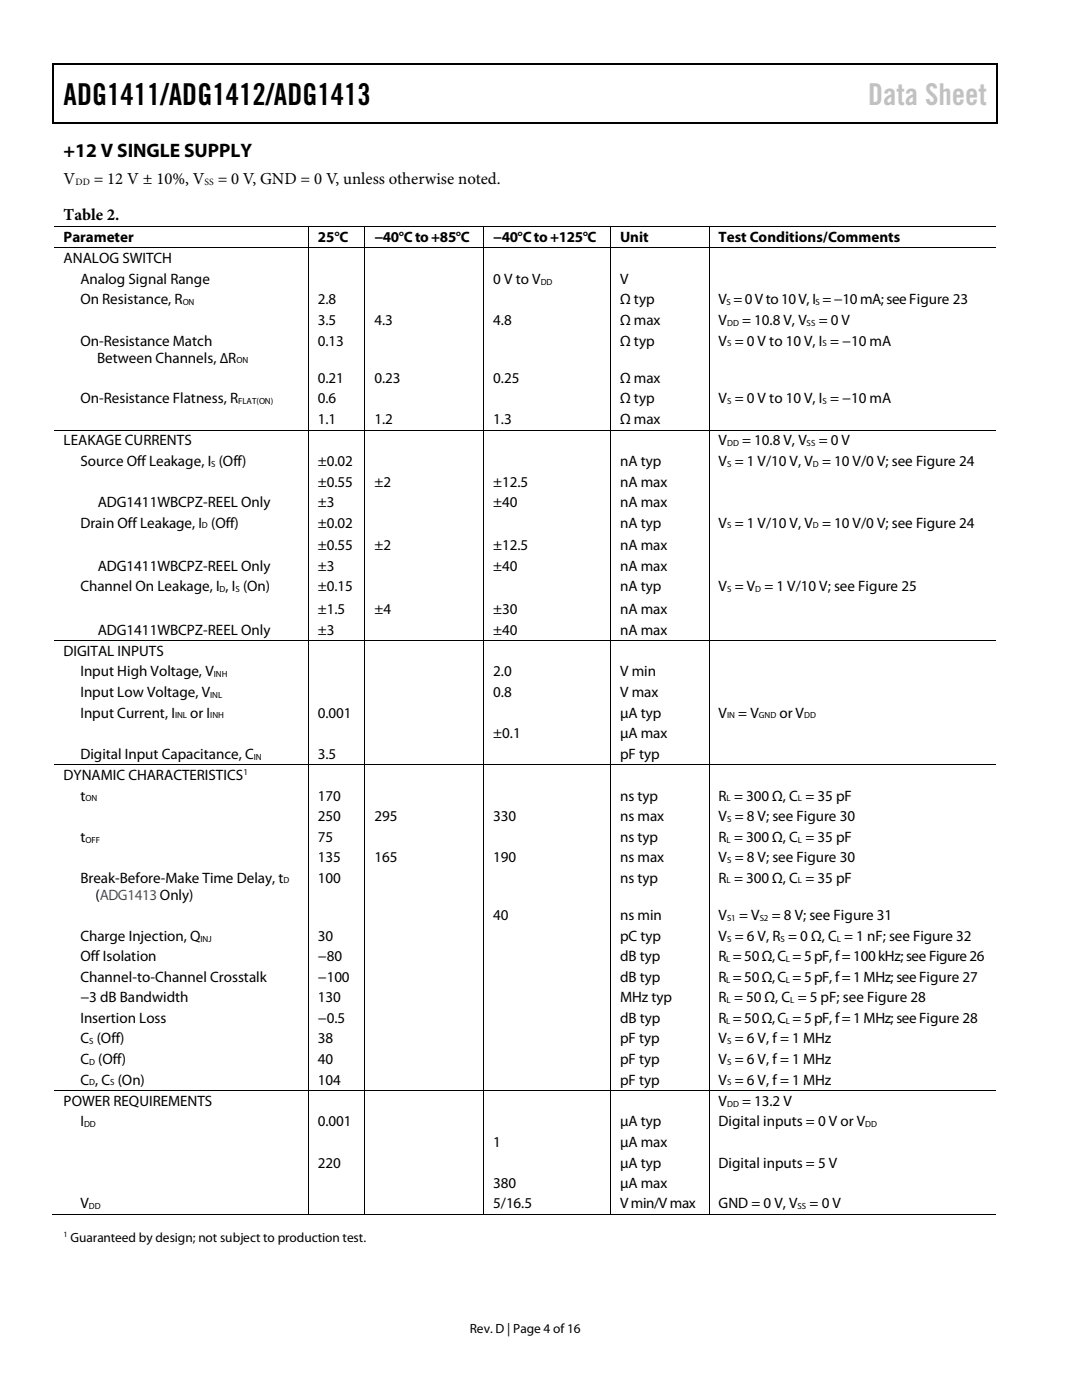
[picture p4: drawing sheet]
<svg xmlns="http://www.w3.org/2000/svg" width="216mm" height="279mm" viewBox="0 0 216 279" stroke-linecap="round" stroke-linejoin="round" font-family="sans-serif">
<defs><g id="words">
<text font-size="6" x="12.7" y="20.9">ADG1411/ADG1412/ADG1413</text>
<text font-size="6" fill="#c1c1c1" x="173.2" y="20.9">Data Sheet</text>
<text font-size="3.9" x="12.7" y="31.3">+12 V SINGLE SUPPLY</text>
<g font-size="3.3">
<text x="12.7" y="36.8">V</text>
<text x="18.7" y="36.8">= 12 V ± 10%, V</text>
<text x="43.4" y="36.8">= 0 V, GND = 0 V, unless otherwise noted.</text>
<text x="12.7" y="43.9">Table 2.</text>
</g>
<g font-size="3">
<text x="12.7" y="48.3">Parameter</text>
<text x="12.7" y="52.5">ANALOG SWITCH</text>
<text x="63.4" y="48.3">25°C</text>
<text x="74.7" y="48.3">−40°C to +85°C</text>
<text x="98.4" y="48.3">−40°C to +125°C</text>
<text x="123.7" y="48.3">Unit</text>
<text x="143.4" y="48.3">Test Conditions/Comments</text>
<text x="16" y="56.6">Analog Signal Range</text>
<text x="98.4" y="56.6">0 V to V</text>
<text x="123.7" y="56.6">V</text>
<text x="16" y="60.7">On Resistance, R</text>
<text x="63.4" y="60.7">2.8</text>
<text x="63.4" y="64.9">3.5</text>
<text x="74.7" y="64.9">4.3</text>
<text x="98.4" y="64.9">4.8</text>
<text x="123.7" y="64.9">Ω max</text>
<text x="123.7" y="60.7">Ω typ</text>
<text x="143.4" y="64.9">V</text>
<text x="143.4" y="60.7">V =0V to10 V, I = −10 mA; seeFigure 23</text>
<text x="148.1" y="64.9">= 10.8 V, V</text>
<text x="163.4" y="64.9">= 0 V</text>
<text x="16" y="69">On-Resistance Match</text>
<text x="63.4" y="69">0.13</text>
<text x="123.7" y="69">Ω typ</text>
<text x="143.4" y="69">V = 0 V to 10 V, I = −10 mA</text>
<text x="19.4" y="72.3">Between Channels, ∆R</text>
<text x="63.4" y="76.4">0.21</text>
<text x="74.7" y="76.4">0.23</text>
<text x="98.4" y="76.4">0.25</text>
<text x="123.7" y="76.4">Ω max</text>
<text x="16" y="80.5">On-Resistance Flatness, R</text>
<text x="63.4" y="80.5">0.6</text>
<text x="123.7" y="80.5">Ω typ</text>
<text x="143.4" y="80.5">V = 0 V to 10 V, I = −10 mA</text>
<text x="12.7" y="88.9">LEAKAGE CURRENTS</text>
<text x="63.4" y="84.6">1.1</text>
<text x="74.7" y="84.6">1.2</text>
<text x="98.4" y="84.6">1.3</text>
<text x="123.7" y="84.6">Ω max</text>
<text x="143.4" y="88.9">V</text>
<text x="148.1" y="88.9">= 10.8 V, V</text>
<text x="163.4" y="88.9">= 0 V</text>
<text x="16" y="93">Source Off Leakage, I (Off)</text>
<text x="63.4" y="93">±0.02</text>
<text x="123.7" y="93">nA typ</text>
<text x="143.4" y="93">V = 1 V/10 V, V = 10 V/0 V; see Figure 24</text>
<text x="19.5" y="101.2">ADG1411WBCPZ-REEL Only</text>
<text x="63.4" y="97.1">±0.55</text>
<text x="63.4" y="101.2">±3</text>
<text x="74.7" y="97.1">±2</text>
<text x="98.4" y="101.2">±40</text>
<text x="98.4" y="97.1">±12.5</text>
<text x="123.7" y="101.2">nA max</text>
<text x="123.7" y="97.1">nA max</text>
<text x="16" y="105.3">Drain Off Leakage, I (Off)</text>
<text x="63.4" y="105.3">±0.02</text>
<text x="123.7" y="105.3">nA typ</text>
<text x="143.4" y="105.3">V = 1 V/10 V, V = 10 V/0 V; see Figure 24</text>
<text x="19.5" y="113.9">ADG1411WBCPZ-REEL Only</text>
<text x="63.4" y="109.8">±0.55</text>
<text x="63.4" y="113.9">±3</text>
<text x="74.7" y="109.8">±2</text>
<text x="98.4" y="109.8">±12.5</text>
<text x="98.4" y="113.9">±40</text>
<text x="123.7" y="109.8">nA max</text>
<text x="123.7" y="113.9">nA max</text>
<text x="16" y="118">Channel On Leakage, I , I (On)</text>
<text x="63.4" y="118">±0.15</text>
<text x="123.7" y="118">nA typ</text>
<text x="143.4" y="118">V = V = 1 V/10 V; see Figure 25</text>
<text x="63.4" y="122.6">±1.5</text>
<text x="74.7" y="122.6">±4</text>
<text x="98.4" y="122.6">±30</text>
<text x="123.7" y="122.6">nA max</text>
<text x="12.7" y="130.9">DIGITAL INPUTS</text>
<text x="19.5" y="126.7">ADG1411WBCPZ-REEL Only</text>
<text x="63.4" y="126.7">±3</text>
<text x="98.4" y="126.7">±40</text>
<text x="123.7" y="126.7">nA max</text>
<text x="16" y="135">Input High Voltage, V</text>
<text x="98.4" y="135">2.0</text>
<text x="123.7" y="135">V min</text>
<text x="16" y="139.1">Input Low Voltage, V</text>
<text x="16" y="143.2">Input Current, I</text>
<text x="38" y="143.2">or I</text>
<text x="63.4" y="143.2">0.001</text>
<text x="98.4" y="139.1">0.8</text>
<text x="123.7" y="143.2">µA typ</text>
<text x="123.7" y="139.1">V max</text>
<text x="143.4" y="143.2">V</text>
<text x="147.3" y="143.2">= V</text>
<text x="155.5" y="143.2">or V</text>
<text x="98.4" y="147.3">±0.1</text>
<text x="123.7" y="147.3">µA max</text>
<text x="12.7" y="155.7">DYNAMIC CHARACTERISTICS</text>
<text x="16" y="151.4">Digital Input Capacitance, C</text>
<text x="63.4" y="151.4">3.5</text>
<text x="123.7" y="151.4">pF typ</text>
<text x="16" y="159.8">t</text>
<text x="63.4" y="159.8">170</text>
<text x="123.7" y="159.8">ns typ</text>
<text x="143.4" y="159.8">R = 300 Ω, C = 35 pF</text>
<text x="16" y="168">t</text>
<text x="63.4" y="168">75</text>
<text x="63.4" y="163.9">250</text>
<text x="74.7" y="163.9">295</text>
<text x="98.4" y="163.9">330</text>
<text x="123.7" y="168">ns typ</text>
<text x="123.7" y="163.9">ns max</text>
<text x="143.4" y="168">R = 300 Ω, C = 35 pF</text>
<text x="143.4" y="163.9">V = 8 V; see Figure 30</text>
<text x="63.4" y="172.1">135</text>
<text x="74.7" y="172.1">165</text>
<text x="98.4" y="172.1">190</text>
<text x="123.7" y="172.1">ns max</text>
<text x="143.4" y="172.1">V = 8 V; see Figure 30</text>
<text x="16" y="176.1">Break-Before-Make Time Delay, t</text>
<text x="19.1" y="179.6">(ADG1413 Only)</text>
<text x="63.4" y="176.1">100</text>
<text x="123.7" y="176.1">ns typ</text>
<text x="143.4" y="176.1">R = 300 Ω, C = 35 pF</text>
<text x="98.4" y="183.6">40</text>
<text x="123.7" y="183.6">ns min</text>
<text x="143.4" y="183.6">V</text>
<text x="147.5" y="183.6">= V</text>
<text x="154" y="183.6">= 8 V; see Figure 31</text>
<text x="16" y="187.7">Charge Injection, Q</text>
<text x="16" y="191.9">Off Isolation</text>
<text x="63.4" y="187.7">30</text>
<text x="63.4" y="191.9">−80</text>
<text x="123.7" y="187.7">pC typ</text>
<text x="123.7" y="191.9">dB typ</text>
<text x="143.4" y="187.7">V = 6 V, R = 0 Ω, C = 1 nF; see Figure 32</text>
<text x="143.4" y="191.9">R = 50 Ω, C = 5 pF, f = 100 kHz; see Figure26</text>
<text x="16" y="196">Channel-to-Channel Crosstalk</text>
<text x="63.4" y="196">−100</text>
<text x="123.7" y="196">dB typ</text>
<text x="143.4" y="196">R = 50Ω, C = 5 pF, f = 1 MHz; seeFigure 27</text>
<text x="16" y="200">−3 dB Bandwidth</text>
<text x="63.4" y="200">130</text>
<text x="123.7" y="200">MHz typ</text>
<text x="143.4" y="200">R = 50 Ω, C = 5 pF; see Figure 28</text>
<text x="16" y="204.1">Insertion Loss</text>
<text x="16" y="208.2">C (Off)</text>
<text x="63.4" y="204.1">−0.5</text>
<text x="63.4" y="208.2">38</text>
<text x="123.7" y="208.2">pF typ</text>
<text x="123.7" y="204.1">dB typ</text>
<text x="143.4" y="208.2">V = 6 V, f = 1 MHz</text>
<text x="143.4" y="204.1">R = 50 Ω, C = 5 pF, f= 1 MHz; seeFigure 28</text>
<text x="16" y="212.3">C (Off)</text>
<text x="63.4" y="212.3">40</text>
<text x="123.7" y="212.3">pF typ</text>
<text x="143.4" y="212.3">V = 6 V, f = 1 MHz</text>
<text x="12.7" y="220.7">POWER REQUIREMENTS</text>
<text x="16" y="216.5">C , C (On)</text>
<text x="63.4" y="216.5">104</text>
<text x="123.7" y="216.5">pF typ</text>
<text x="143.4" y="216.5">V = 6 V, f = 1 MHz</text>
<text x="143.4" y="220.7">V</text>
<text x="148.1" y="220.7">= 13.2 V</text>
<text x="16" y="224.8">I</text>
<text x="63.4" y="224.8">0.001</text>
<text x="123.7" y="224.8">µA typ</text>
<text x="143.4" y="224.8">Digital inputs = 0 V or V</text>
<text x="63.4" y="233">220</text>
<text x="98.4" y="228.9">1</text>
<text x="123.7" y="228.9">µA max</text>
<text x="123.7" y="233">µA typ</text>
<text x="143.4" y="233">Digital inputs = 5 V</text>
<text x="98.4" y="237.1">380</text>
<text x="123.7" y="237.1">µA max</text>
<text x="16" y="241.2">V</text>
<text x="98.4" y="241.2">5/16.5</text>
<text x="123.7" y="241.2">V min/V max</text>
<text x="143.4" y="241.2">GND = 0 V, V</text>
<text x="161.5" y="241.2">= 0 V</text>
</g>
<g font-size="2.7">
<text x="14.1" y="247.8">Guaranteed by design; not subject to production test.</text>
<text x="93.7" y="266">Rev. D | Page 4 of16</text>
</g>
<g font-size="1.9">
<text x="15.1" y="37">DD</text>
<text x="40.8" y="37">SS</text>
</g>
<g font-size="1.8">
<text x="107.9" y="56.8">DD</text>
<text x="36.4" y="60.9">ON</text>
<text x="145" y="60.9">S</text>
<text x="145.1" y="65">DD</text>
<text x="161" y="65">SS</text>
<text x="162.7" y="60.9">S</text>
<text x="145.1" y="69.1">S</text>
<text x="164.1" y="69.1">S</text>
<text x="47.2" y="72.5">ON</text>
<text x="47.5" y="80.7">FLAT(ON)</text>
<text x="145.1" y="80.7">S</text>
<text x="164.1" y="80.7">S</text>
<text x="145.1" y="89.1">DD</text>
<text x="161" y="89.1">SS</text>
<text x="42.1" y="93.2">S</text>
<text x="145.1" y="93.2">S</text>
<text x="162.2" y="93.2">D</text>
<text x="40.3" y="105.5">D</text>
<text x="145.1" y="105.5">S</text>
<text x="162.2" y="105.5">D</text>
<text x="43.8" y="118.2">D</text>
<text x="47" y="118.2">S</text>
<text x="145.1" y="118.2">S</text>
<text x="150.7" y="118.2">D</text>
<text x="42.7" y="135.2">INH</text>
<text x="34.9" y="143.4">INL</text>
<text x="41.9" y="139.3">INL</text>
<text x="42" y="143.4">INH</text>
<text x="145.1" y="143.4">IN</text>
<text x="151.4" y="143.4">GND</text>
<text x="160.4" y="143.4">DD</text>
<text x="48.6" y="154.6">1</text>
<text x="50.6" y="151.6">IN</text>
<text x="17.1" y="159.9">ON</text>
<text x="145" y="159.9">L</text>
<text x="159.2" y="159.9">L</text>
<text x="145.1" y="164">S</text>
<text x="17.1" y="168.1">OFF</text>
<text x="145" y="168.1">L</text>
<text x="145.1" y="172.3">S</text>
<text x="159.2" y="168.1">L</text>
<text x="56.6" y="176.3">D</text>
<text x="145" y="176.3">L</text>
<text x="159.2" y="176.3">L</text>
<text x="145.1" y="183.8">S1</text>
<text x="151.6" y="183.8">S2</text>
<text x="40" y="187.9">INJ</text>
<text x="145.1" y="187.9">S</text>
<text x="155.7" y="187.9">S</text>
<text x="167" y="187.9">L</text>
<text x="144.9" y="192">L</text>
<text x="144.9" y="196.1">L</text>
<text x="156.8" y="192">L</text>
<text x="156.8" y="196.1">L</text>
<text x="145" y="200.2">L</text>
<text x="157.7" y="200.2">L</text>
<text x="17.8" y="208.4">S</text>
<text x="144.9" y="204.3">L</text>
<text x="145.1" y="208.4">S</text>
<text x="156.8" y="204.3">L</text>
<text x="17.8" y="212.5">D</text>
<text x="145.1" y="212.5">S</text>
<text x="17.8" y="216.6">D</text>
<text x="22" y="216.6">S</text>
<text x="145.1" y="216.6">S</text>
<text x="145.1" y="220.9">DD</text>
<text x="16.8" y="225">DD</text>
<text x="172.6" y="225">DD</text>
<text x="17.7" y="241.3">DD</text>
<text x="159.1" y="241.3">SS</text>
</g>
<text font-size="1.6" x="12.7" y="246.9">1</text>
</g></defs>
<g fill="#000">
<path d="M10.5 12.7h.3v1h-.3zM10.5 12.7h.3v.3h-.3zM133.3 12.7h.3v.3h-.3zM198.8 12.7h.2v1h-.2zM198.8 12.7h.2v.3h-.2zM10.5 24.4h.3v.2h-.3zM133.1 24.4h.2v.2h-.2zM198.8 24.4h.2v.2h-.2zM61.4 45.1h.2v.2h-.2zM61.4 49.4h.2v.2h-.2zM72.7 45.1h.2v.2h-.2zM72.7 49.4h.2v.2h-.2z"/>
<path d="M96.4 45.1h.2v.2h-.2zM96.4 49.4h.2v.2h-.2zM121.8 45.1h.1v.2h-.1zM121.8 49.4h.1v.2h-.1zM141.4 45.1h.2v.2h-.2zM141.4 49.4h.2v.2h-.2zM61.4 85.8h.2v.1h-.2zM72.7 85.8h.2v.1h-.2zM96.4 85.8h.2v.1h-.2zM121.8 85.8h.1v.1h-.1zM141.4 85.8h.2v.1h-.2zM61.4 127.8h.2v.1h-.2z"/>
<path d="M72.7 127.8h.2v.1h-.2zM96.4 127.8h.2v.1h-.2zM121.8 127.8h.1v.1h-.1zM141.4 127.8h.2v.1h-.2zM61.4 152.5h.2v.2h-.2zM72.7 152.5h.2v.2h-.2zM96.4 152.5h.2v.2h-.2zM121.8 152.5h.1v.2h-.1zM141.4 152.5h.2v.2h-.2zM61.4 217.6h.2v.1h-.2zM72.7 217.6h.2v.1h-.2zM96.4 217.6h.2v.1h-.2z"/>
<path d="M121.8 217.6h.1v.1h-.1zM141.4 217.6h.2v.1h-.2zM61.4 242.3h.2v.2h-.2zM72.7 242.3h.2v.2h-.2zM96.4 242.3h.2v.2h-.2zM121.8 242.3h.1v.2h-.1zM141.4 242.3h.2v.2h-.2z"/>
</g>
<path d="M10.7 13.7v10.7M10.8 12.8h122.5M133.6 12.8h65.2M198.9 13.7v10.7M10.8 24.5h188" fill="none" stroke="#000" stroke-width=".25"/>
<g fill="none" stroke="#000" stroke-width=".2">
<path d="M10.8 45.2h50.6M10.8 49.5h50.6M61.5 45.3v4.1M61.5 49.6v36.2M61.6 45.2h11.1M61.6 49.5h11.1M72.8 45.3v4.1M72.8 49.6v36.2M72.9 45.2h23.5M72.9 49.5h23.5M96.5 45.3v4.1M96.5 49.6v36.2"/>
<path d="M96.6 45.2h25.2M96.6 49.5h25.2M121.8 45.3v4.1M121.8 49.6v36.2M121.9 45.2h19.5M121.9 49.5h19.5M141.5 45.3v4.1M141.5 49.6v36.2M141.6 45.2h57.2M141.6 49.5h57.2M10.8 85.9h50.6M61.5 85.9v41.9"/>
<path d="M61.6 85.9h11.1M72.8 85.9v41.9M72.9 85.9h23.5M96.5 85.9v41.9M96.6 85.9h25.2M121.8 85.9v41.9M121.9 85.9h19.5M141.5 85.9v41.9M141.6 85.9h57.2M10.8 127.8h50.6M61.5 127.9v24.6M61.6 127.8h11.1"/>
<path d="M72.8 127.9v24.6M72.9 127.8h23.5M96.5 127.9v24.6M96.6 127.8h25.2M121.8 127.9v24.6M121.9 127.8h19.5M141.5 127.9v24.6M141.6 127.8h57.2M10.8 152.6h50.6M61.5 152.7v64.9M61.6 152.6h11.1M72.8 152.7v64.9"/>
<path d="M72.9 152.6h23.5M96.5 152.7v64.9M96.6 152.6h25.2M121.8 152.7v64.9M121.9 152.6h19.5M141.5 152.7v64.9M141.6 152.6h57.2M10.8 217.6h50.6M61.5 217.7v24.6M61.6 217.6h11.1M72.8 217.7v24.6M72.9 217.6h23.5"/>
<path d="M96.5 217.7v24.6M96.6 217.6h25.2M121.8 217.7v24.6M121.9 217.6h19.5M141.5 217.7v24.6M141.6 217.6h57.2M10.5 242.4h50.9M61.6 242.4h11.1M72.9 242.4h23.5M96.6 242.4h25.2M121.9 242.4h19.5M141.6 242.4h57.2"/>
</g>
<use href="#words"/>
</svg>
